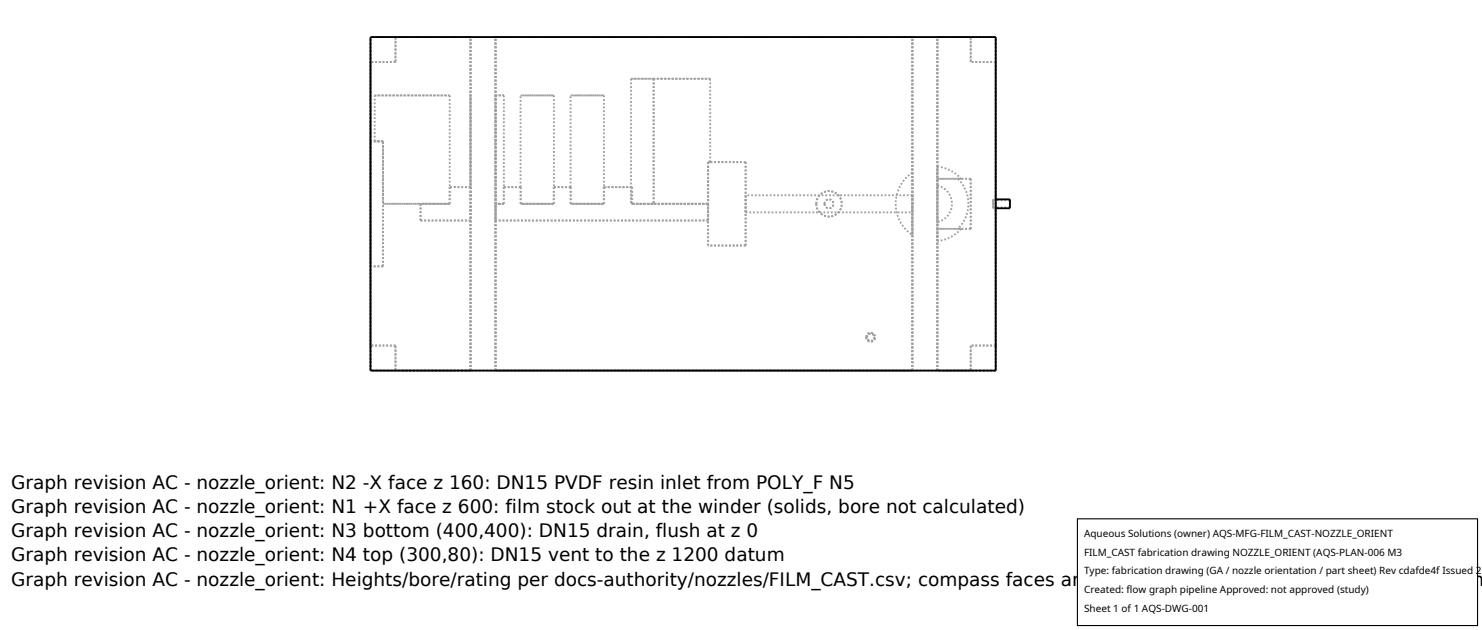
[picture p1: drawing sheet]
<svg xmlns="http://www.w3.org/2000/svg" width="212mm" height="90mm" viewBox="0 0 212 90" stroke-linecap="round" stroke-linejoin="round" font-family="sans-serif">
<defs><g id="words">
<g font-size="2.6">
<text x="1.6" y="69.8">Graph revision AC - nozzle_orient: N2 -X face z 160: DN15 PVDF resin inlet from POLY_F N5</text>
<text x="1.6" y="73.3">Graph revision AC - nozzle_orient: N1 +X face z 600: film stock out at the winder (solids, bore not calculated)</text>
<text x="1.6" y="76.7">Graph revision AC - nozzle_orient: N3 bottom (400,400): DN15 drain, flush at z 0</text>
<text x="1.6" y="80.2">Graph revision AC - nozzle_orient: N4 top (300,80): DN15 vent to the z 1200 datum</text>
<text x="1.6" y="83.6">Graph revision AC - nozzle_orient: Heights/bore/rating per docs-authority/nozzles/FILM_CAST.csv; compass faces are the registered layout choice (params.json</text>
</g>
<g font-size="1.4">
<text x="154.8" y="76.6">Aqueous Solutions (owner) AQS-MFG-FILM_CAST-NOZZLE_ORIENT</text>
<text x="154.8" y="79.3">FILM_CAST fabrication drawing NOZZLE_ORIENT (AQS-PLAN-006 M3</text>
<text x="154.8" y="82">Type: fabrication drawing (GA / nozzle orientation / part sheet) Rev cdafde4f Issued 2</text>
<text x="154.8" y="84.7">Created: flow graph pipeline Approved: not approved (study)</text>
<text x="154.8" y="87.4">Sheet 1 of 1 AQS-DWG-001</text>
</g>
</g></defs>
<g fill="none" stroke="#a0a0a0" stroke-width=".26" stroke-dasharray=".3 .3" stroke-linecap="butt">
<path d="M53.5 13.6h10.7M56.5 5.3v3.6M56.5 8.9v-3.6M56.5 8.9h-3.6M64.2 13.6h-10.7M64.2 13.6v13.1M67.2 5.3h-14.3M67.2 5.3h-10.7M70.8 13.6v15.5M70.8 13.6h1.2M72 13.6h-1.2M72 13.6v13.1"/>
<path d="M74.3 13.6h4.8M79.1 13.6h-4.8M79.1 13.6v13.1M81.5 13.6h4.8M86.3 13.6h-4.8M86.3 13.6v13.1M90.1 11.2h3.3M90.1 11.2v17.9M93.4 11.2h-3.3M93.4 11.2v17.9M93.4 11.2h8M101.4 11.2h-8"/>
<path d="M101.4 11.2v12M130.3 5.3h-59.5M138.6 5.3h-4.7M138.6 5.3v3.6M138.6 8.9v-3.6M142.2 5.3h-8.3M142.2 5.3h-89.3M142.2 8.9h-3.6M52.9 38v-17.8M53.5 20.2h1.2M53.5 20.2v-6.6M54.7 20.2v8.9"/>
<path d="M54.7 29.1h9.5M54.7 20.2h-1.2M54.7 20.2h-1.8M54.7 38v-17.8M54.7 38h-1.8M60.1 31.5v-2.4M64.2 26.7v2.4M64.2 29.1h-9.5M64.2 29.1h-4.1M67.2 26.7v4.8M67.2 26.7v-13.1M67.2 26.7h-3"/>
<path d="M67.2 31.5h-7.1M70.8 29.1v2.4M70.8 29.1h1.2M71.9 26.7h.1M71.9 26.7v2.4M71.9 29.1h-1.1M72 29.1h-1.2M72 26.7v2.4M74.3 29.1v-2.4M74.3 26.7h-2.3M74.3 26.7h.1M74.3 29.1h4.8"/>
<path d="M74.3 26.7v-13.1M74.4 26.7h-2.5M74.4 26.7v2.4M79.1 26.7v2.4M79.1 29.1h-4.7M79.1 29.1h-4.8M81.5 29.1v-2.4M81.5 26.7h-2.4M81.5 29.1h4.8M81.5 26.7v-13.1M81.5 26.7v2.4M86.2 26.7h.1"/>
<path d="M86.2 26.7v2.4M86.2 29.1h-4.7M86.3 26.7v2.4M86.3 29.1h-4.8M90.1 29.1h.1M90.2 26.7h-3.9M90.2 26.7v2.4M90.2 26.7h.1M90.3 29.1h3.1M90.3 26.7v2.4M90.3 26.7h-4.1M93.4 29.1h-3.3"/>
<path d="M93.4 29.1h7.7M101.1 31.5h-30.3M101.1 29.1v2.4M101.1 29.1h-10.9M101.1 29.1h-10.8M101.1 29.1h-7.7M101.1 23.2v5.9M101.1 23.2h.3M101.1 35.1v-11.9M101.4 23.2h-.3M106.5 35.1v-11.9M106.5 27.9v2.4"/>
<path d="M106.5 30.3v-2.4M106.5 23.2h-5.4M106.5 35.1h-5.4M106.5 30.3h23.8M116.6 29.1l.1 .7 .4 .6 .7 .4 .6 .1 .6-.1 .7-.4 .4-.6 .1-.7-.1-.7-.4-.6-.7-.4-.6-.1-.6 .1-.7 .4-.4 .6-.1 .7M116.6 29.1l.1-.7 .4-.6 .7-.4 .6-.1 .6 .1 .7 .4 .4 .6 .1 .7-.1 .7-.4 .6-.7 .4-.6 .1-.6-.1-.7-.4-.4-.6-.1-.7M117.8 29.1l.1-.4 .5-.2 .4 .1 .2 .5-.1 .4-.5 .2-.4-.1-.2-.5M117.8 29.1l.1 .4 .5 .2 .4-.1 .2-.5-.1-.4-.5-.2-.4 .2-.2 .4M130.3 27.9v2.4M130.3 30.3v-2.4M130.3 27.9h-23.8M130.3 24.6v9"/>
<path d="M130.3 29.1v-4.5M130.3 33.6v-4.5M130.3 24.6l-1 .9-.7 1.1-.5 1.1-.2 1.3 .2 1.4 .4 1.2 .8 1.1 1 .9M133.9 26.5v-2.7M133.9 26.5v5.2M133.9 34.4v-2.7M133.9 32.7v1.7M133.9 25.5v7.2M133.9 23.8v1.7M133.9 25.5h3.4M133.9 23.8l.9 .2 1 .4 .8 .5 .7 .6M133.9 32.7h3.4"/>
<path d="M133.9 26.5l.8 .3 .7 .6 .4 .8 .2 .9-.2 .9-.4 .7-.7 .7-.8 .3M136.8 25.5h.5M136.8 25.5l.6 .8 .5 .9 .3 .9 .1 .9-.1 1-.3 1-.5 .9-.6 .8M136.8 32.7h.5M137.3 32.7l-.7 .6-.8 .5-1 .4-.9 .2M138.6 25.5h-4.7M138.6 25.5h-1.8M138.6 32.7v-7.2M138.6 32.7h-1.8M138.6 32.7h-4.7M141.9 28.5v1.2M141.9 29.7v-1.2"/>
<path d="M141.9 28.6v1M141.9 29.6v-1M141.9 29.7h.3M141.9 29.6h2.3M142.2 28.5h-.3M144.2 28.5v1.2M144.2 28.6h-2.3M144.2 28.6v1M144.2 29.6v-1M52.9 49.3v-40.4M52.9 52.9v-47.6M56.5 49.3h-3.6"/>
<path d="M56.5 52.9v-3.6M56.5 49.3v3.6M67.2 52.9h-10.7M67.2 52.9v-47.6M67.2 52.9h-14.3M70.8 52.9v-47.6M123.7 48.2l.2-.5 .4-.2 .5 .2 .2 .4-.2 .5-.4 .2-.5-.2-.2-.4M123.8 48.2l.2-.4 .3-.2 .4 .2 .2 .3-.2 .4-.3 .2-.4-.2-.2-.3M130.3 52.9v-47.6M130.3 52.9h-59.5M133.9 52.9v-47.6M138.6 52.9h-4.7"/>
<path d="M138.6 49.3v3.6M138.6 52.9v-3.6M142.2 49.3v-40.4M142.2 49.3h-3.6M142.2 52.9h-8.3M142.2 52.9v-47.6M142.2 52.9h-89.3"/>
</g>
<path d="M52.9 5.3h89.3v47.6h-89.3zM142.2 28.5h2v1.2h-2" fill="none" stroke="#000" stroke-width=".26"/>
<path d="M153.9 74.1h57.1v15.2h-57.1z" fill="#fff" stroke="#000" stroke-width=".16"/>
<use href="#words"/>
</svg>
